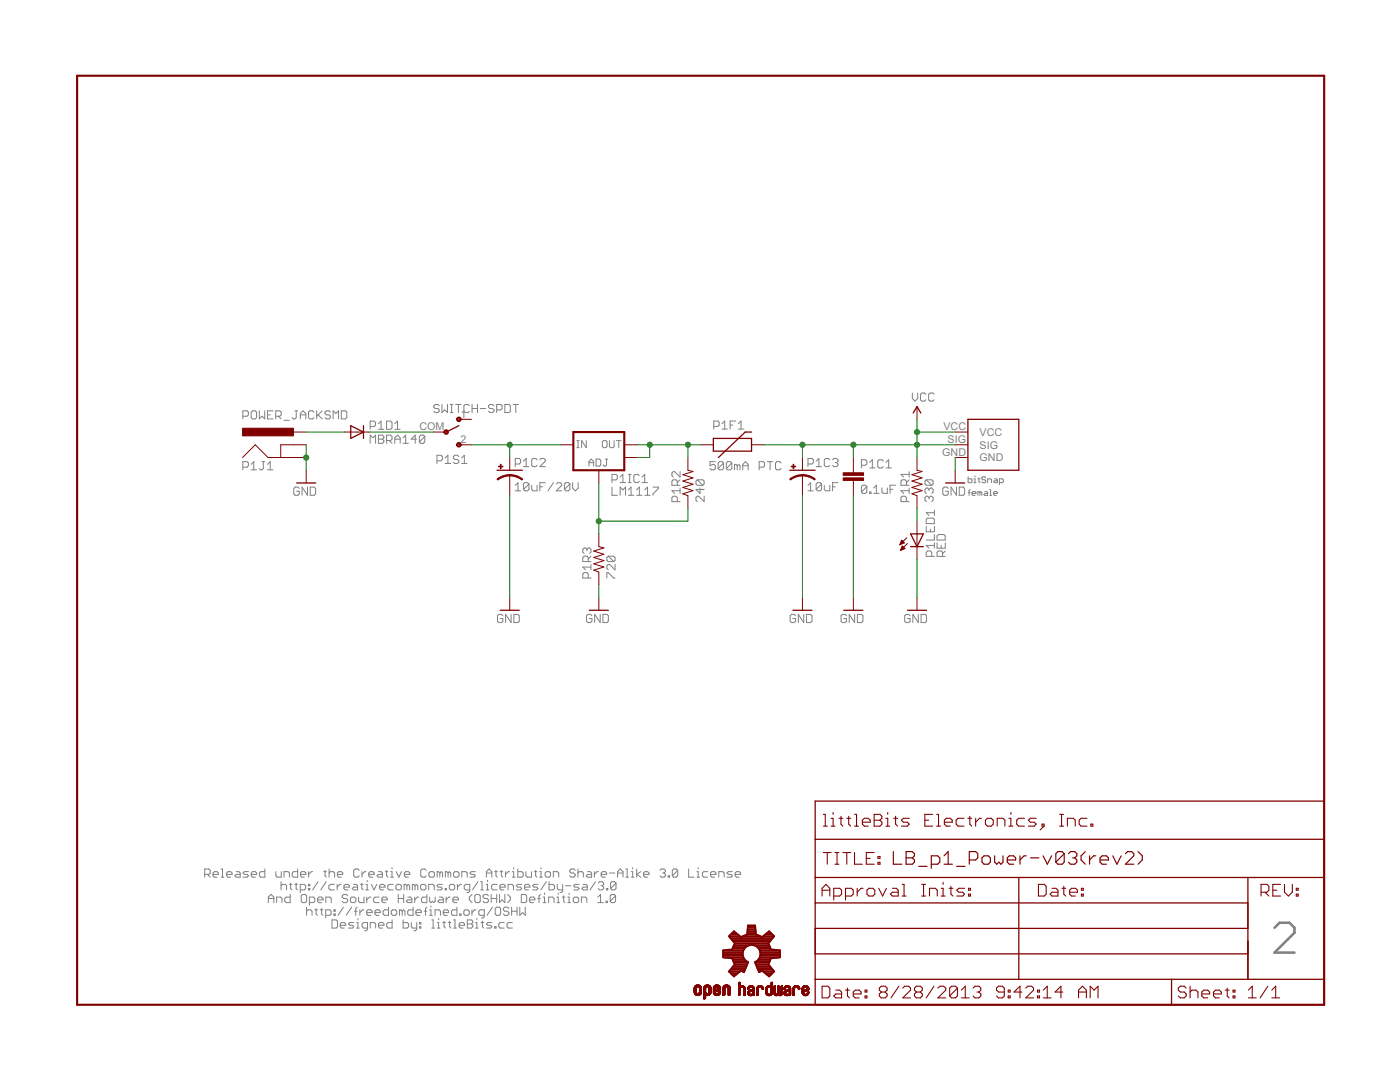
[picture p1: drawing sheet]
<svg xmlns="http://www.w3.org/2000/svg" width="279mm" height="216mm" viewBox="0 0 279 216" stroke-linecap="round" stroke-linejoin="round" font-family="sans-serif">
<defs><g id="words">
<g font-size="2.4" fill="#808080">
<text x="91.9" y="83.3">1</text>
<text x="83.7" y="85.9">COM</text>
<text x="91.9" y="88.4">2</text>
<text x="188.3" y="85.9">VCC</text>
<text x="189.1" y="88.4">SIG</text>
<text x="195.5" y="87">VCC</text>
<text x="195.5" y="89.5">SIG</text>
<text x="188" y="90.9">GND</text>
<text x="195.5" y="92.1">GND</text>
</g>
</g></defs>
<path d="M254.4 185.1l1-1h1.9l1 1v1l-3.9 4h3.9" fill="none" stroke="#808080" stroke-width=".51"/>
<g fill="none" stroke="#808080" stroke-width=".2">
<path d="M182.1 78.4v1.1l.5 .5 .6-.5v-1.1M184.8 78.7l-.3-.3h-.5l-.3 .3v1.1l.3 .2h.5l.3-.2M186.4 78.7l-.2-.3h-.6l-.3 .3v1.1l.3 .2h.6l.2-.2M48.5 83.1h.8l.3-.3v-.6l-.3-.2h-.8v1.6M48.5 93.2h.8l.3-.3v-.5l-.3-.3h-.8v1.6M50.1 82.2l.3-.2h.5l.3 .2v1.1l-.3 .3h-.5l-.3-.3zM50.1 93.7h1.1M50.1 92.7l.6-.6v1.6M51.8 82v1.6l.5-.5 .5 .5v-1.6M52.3 92.1h.5M52.6 92.1v1.4l-.3 .2h-.3l-.2-.2M53.4 82.8h.5"/>
<path d="M53.4 93.7h1.1M53.4 92.7l.5-.6v1.6M54.5 82h-1.1v1.6h1.1M55 83.1h.8l.3-.3v-.6l-.3-.2h-.8v1.6M55.6 83.1l.5 .5M56.7 83.9h1M58.8 82h.6M59.1 82v1.3l-.3 .3h-.2l-.3-.3M59.7 97.5l-.2-.3h-.6l-.3 .3v1.1l.3 .2h.6l.2-.2v-.6h-.5M59.9 83.6v-1.1l.6-.5 .5 .5v1.1M59.9 82.8h1.1M61.4 97.2v1.6l-1.1-1.6v1.6"/>
<path d="M61.9 97.2h.8l.3 .3v1.1l-.3 .2h-.8zM62.7 82.2l-.3-.2h-.6l-.2 .2v1.1l.2 .3h.6l.3-.3M63.2 82v1.6M63.5 82.8l.8 .8M64.3 82l-1.1 1.1M65.9 82.2l-.2-.2h-.6l-.2 .2v.3l.2 .3h.6l.2 .3v.2l-.2 .3h-.6l-.2-.3M66.5 83.6v-1.6l.5 .5 .6-.5v1.6M68.1 82h.8l.3 .2v1.1l-.3 .3h-.8zM73.9 85.1h.8l.3-.3v-.5l-.3-.3h-.8v1.7M73.9 88.5v-1.7l.5 .6 .6-.6v1.7M75.5 86.8h.8l.3 .3v.3l-.3 .2 .3 .3v.3l-.3 .3h-.8zM75.5 87.6h.8"/>
<path d="M75.5 84.6l.6-.6v1.7M75.5 85.7h1.1M77.2 84h.8l.2 .3v1.1l-.2 .3h-.8zM77.2 87.9h.8l.2-.3v-.5l-.2-.3h-.8v1.7M77.7 87.9l.5 .6M78.8 87.6h1.1M78.8 88.5v-1.1l.5-.6 .6 .6v1.1M78.8 85.7h1.1M78.8 84.6l.5-.6v1.7M80.4 88.5h1.1M80.4 87.4l.6-.6v1.7M83.1 87.6h-1l.8-.8v1.7"/>
<path d="M84.8 87.1l-.3-.3h-.5l-.3 .3v1.1M84.8 87.1v1.1l-.3 .3h-.5l-.3-.3M84.8 87.1l-1.1 1.1M87.2 91.9h.8l.3-.2v-.6l-.3-.3h-.8v1.7M87.7 81l-.3-.3h-.6l-.2 .3v.2l.2 .3h.6l.3 .3v.3l-.3 .2h-.6l-.2-.2M88.2 80.7v1.6l.6-.5 .5 .5v-1.6M88.8 91.4l.6-.6v1.7M88.8 92.5h1.1M89.9 80.7h.5M89.9 82.3h.5M90.1 80.7v1.6M90.9 80.7h1.1"/>
<path d="M91.5 80.7v1.6M91.6 91.1l-.3-.3h-.5l-.3 .3v.3l.3 .3h.5l.3 .2v.3l-.3 .3h-.5l-.3-.3M92.1 91.4l.6-.6v1.7M92.1 92.5h1.1M93.7 81l-.3-.3h-.5l-.3 .3v1.1l.3 .2h.5l.3-.2M94.2 80.7v1.6M94.2 81.5h1.1M95.3 80.7v1.6M95.8 81.5h1.1M98.6 81l-.3-.3h-.5l-.3 .3v.2l.3 .3h.5l.3 .3v.3l-.3 .2h-.5l-.3-.2M99.1 81.8h.8l.3-.3v-.5l-.3-.3h-.8v1.6M100.8 80.7h.8l.3 .3v1.1l-.3 .2h-.8z"/>
<path d="M102.4 80.7h1.1M102.8 97.9h1.1M102.8 96.9l.6-.6v1.6M102.8 92.6h.8l.3-.3v-.5l-.3-.3h-.8v1.6M102.9 80.7v1.6M104.5 93.1h1.1M104.5 92l.5-.5v1.6M105.6 96.6v1.1l-.3 .2h-.6l-.2-.2M105.6 96.6l-.3-.3h-.6l-.2 .3v1.1M105.6 96.6l-1.1 1.1M106.1 96.9v.8l.3 .2h.8v-1M107.2 91.8l-.3-.3h-.5l-.3 .3v1.1l.3 .2h.5l.3-.2"/>
<path d="M107.7 91.8l.3-.3h.5l.3 .3v.2l-1.1 1.1h1.1M107.7 97.1h.6M108.8 96.3h-1.1v1.6M110.5 96.3l-1.1 1.6M111 96.6l.3-.3h.5l.3 .3v.3l-1.1 1h1.1M113.7 96.6v1.1l-.2 .2h-.6l-.3-.2M113.7 96.6l-.2-.3h-.6l-.3 .3v1.1M113.7 96.6l-1.1 1.1M114.3 96.3v1.1l.5 .5 .6-.5v-1.1M115.1 87.9h.5M115.1 89.3h.5M115.4 87.9v1.4"/>
<path d="M117 87.9v1.4l-.9-1.4v1.4M117.5 92.3h1M117.5 93v-.9l.5-.5 .5 .5v.9M119 91.6h.7l.2 .2v1l-.2 .2h-.7zM120.4 87.9h.5l.2 .3v.9l-.2 .2h-.5l-.2-.2v-.9zM120.8 91.6h.5M121.1 91.6v1.2l-.3 .2h-.2l-.2-.2M121.6 87.9v1.2l.3 .2h.4l.3-.2v-1.2M122.1 95.8h.8l.3-.3v-.6l-.3-.2h-.8v1.6M122.1 97.2v1.6h1.1M123 87.9h1M123.5 87.9v1.4"/>
<path d="M123.8 95.2l.5-.5v1.6M123.8 96.3h1M123.8 98.8v-1.6l.5 .5 .5-.5v1.6M125.4 98.8h1.1M125.4 96.3h.5M125.4 97.7l.5-.5v1.6M125.4 94.7h.5M125.7 94.7v1.6M127 98.8h1.1M127 97.7l.6-.5v1.6M127.6 94.9l-.3-.2h-.5l-.3 .2v1.1l.3 .3h.5l.3-.3M128.1 96.3h1.1"/>
<path d="M128.1 95.2l.6-.5v1.6M128.7 98.8h1.1M128.7 97.7l.5-.5v1.6M130.3 97.2h1.1v.3l-1.1 1.1v.2M135.2 96.8v-.8l-.3-.3h-.5l-.3 .3v.8h1.6M135.7 97.9h-1.6l.5 .6M135.7 94.1v1.1l-1.1-1.1h-.2l-.3 .3v.5l.3 .3M135.7 97.4v1.1M135.7 95.7l-.5 .6M139.2 95.7l-.3 .3v.6l.3 .2h1.1M139.2 95.7h1.1l.2 .3v.6l-.2 .2M139.2 95.7l1.1 1.1"/>
<path d="M139.7 97.4v1.1l-.8-.8h1.6M140.5 99v1.1l-1.1-1.1h-.2l-.3 .3v.5l.3 .3M142.5 85.1h.8l.2-.3v-.5l-.2-.3h-.8v1.6M142.8 92.1h-1.1v.8l.5-.2h.3l.3 .2v.6l-.3 .2h-.5l-.3-.2M144.1 84.5l.5-.5v1.6M144.1 85.6h1.1M144.4 92.4l-.3-.3h-.5l-.3 .3v1.1M144.4 92.4v1.1l-.3 .2h-.5l-.3-.2M144.4 92.4l-1.1 1.1M145.7 84.8h.6M146 92.4l-.2-.3h-.6l-.3 .3v1.1M146 92.4v1.1l-.2 .2h-.6l-.3-.2"/>
<path d="M146 92.4l-1.1 1.1M146.8 84h-1.1v1.6M147.1 92.9l-.2-.2h-.3v1M147.1 92.9v.8M147.1 92.9l.3-.2 .3 .2v.8M147.4 85.6h1M147.4 84.5l.5-.5v1.6M148.2 93.7v-1l.6-.6 .5 .6v1M148.2 92.9h1.1M151.5 93.2h.8l.3-.3v-.5l-.3-.3h-.8v1.6M153.1 92.1h1.1M153.7 92.1v1.6"/>
<path d="M155.9 92.4l-.3-.3h-.6l-.2 .3v1.1l.2 .2h.6l.3-.2M161.2 96.9l.6-.6v1.6M161.2 97.9h1.1M161.2 92.6h.9l.2-.3v-.5l-.2-.3h-.9v1.6M162.9 92l.5-.5v1.6M162.9 93.1h1.1M164 96.6v1.1l-.3 .2h-.5l-.3-.2M164 96.6l-.3-.3h-.5l-.3 .3v1.1M164 96.6l-1.1 1.1M164.5 96.9v.8l.3 .2h.8v-1M165.6 91.8l-.3-.3h-.5l-.3 .3v1.1l.3 .2h.5l.3-.2M166.2 97.1h.5"/>
<path d="M166.2 91.8l.2-.3h.6l.2 .3v.2l-.2 .3M166.7 92.3h.3M167 92.3l.2 .3v.3l-.2 .2h-.6l-.2-.2M167.2 96.3h-1v1.6M171.9 92.8h.8l.3-.2v-.6l-.3-.3h-.8v1.7M173 97.1l-.3-.3h-.5l-.3 .3v1.1M173 97.1v1.1l-.3 .2h-.5l-.3-.2M173 97.1l-1.1 1.1M173.5 98.2h.3v.2h-.3zM173.5 92.3l.6-.6v1.7M173.5 93.4h1.1M174.4 98.4h1.1"/>
<path d="M174.4 97.4l.5-.6v1.6M176 97.4v.8l.3 .2h.8v-1M176.3 92l-.3-.3h-.5l-.3 .3v1.1l.3 .3h.5l.3-.3M176.8 93.4h1.1M176.8 92.3l.6-.6v1.7M177.6 97.6h.6M178.7 96.8h-1.1v1.6M180.9 96.8v-.8l-.3-.3h-.5l-.3 .3v.8h1.6M181.4 97.9h-1.6l.5 .6M181.4 94.1v1.1M181.4 97.4v1.1M181.4 95.7l-.5 .6"/>
<path d="M181.4 94.7h-1.6l.5 .5M184.9 95.7l-.3 .3v.6l.3 .2h1M184.9 95.7h1l.3 .3v.6l-.3 .2M184.9 95.7l1 1.1M185.4 99.3l-.3-.3h-.2l-.3 .3v.5l.3 .3M185.4 97.7l.3-.3h.2l.3 .3v.5l-.3 .3M185.4 97.7l-.3-.3h-.2l-.3 .3v.5l.3 .3M185.4 99.3l.3-.3h.2l.3 .3v.5l-.3 .3M185.4 97.7v.2M185.4 99.3v.3M189.3 97.5l-.3-.3h-.6l-.2 .3v1.1l.2 .2h.6l.3-.2v-.6h-.6M190.9 97.2v1.6l-1.1-1.6v1.6"/>
<path d="M191.4 97.2h.9l.2 .3v1.1l-.2 .2h-.9zM193.2 95.1v1.2h.6l.2-.2v-.4l-.2-.2h-.6M193.2 98.3h.4M193.6 97.7l-.2 .2v.9M194 98.5h.8l-.2-.4h-.4l-.2 .2v.4l.2 .1h.4M194.4 96.3h.4M194.4 95.5h.2v.8M194.6 95v.1M195.2 95.5h.4M195.4 95.3v.8l.2 .2M195.6 98.3l.1-.2 .2 .2v.5M195.6 98.3l-.4-.2v.7"/>
<path d="M195.6 98.3v.5M196.5 98.1h.4l.2 .2v.5h-.6l-.2-.1 .2-.2h.6M196.7 95.3l-.2-.2h-.4l-.2 .4 .2 .2h.4l.2 .4-.2 .2h-.4l-.2-.2M197.1 96.3v-.8h.6l.2 .2v.6M197.5 98.8h.4M197.5 97.7h.2v1.1M198.3 98.5h.8l-.2-.4h-.4l-.2 .2v.4l.2 .1h.4M198.5 95.5h.4l.2 .2v.6h-.6l-.2-.2 .2-.2h.6M199.5 96.3h.5l.2-.2v-.4l-.2-.2h-.5v1.2M117.1 109.6l-.2-.3h-.3l-.3 .3v.6l.3 .2M117.1 109.6l.3-.3h.3l.2 .3v.6l-.2 .2M117.1 109.6v.3"/>
<path d="M117.4 112.1v-.8l-.3-.3h-.5l-.3 .3v.8h1.6M117.4 115.3v-.8l-.3-.2h-.5l-.3 .2v.8h1.6M117.9 111l-.5 .5M117.9 113.2h-1.6l.6 .5M117.9 112.6v1.1M121.1 115.3v-1h.3l1.1 1h.2M121.4 111l-.3 .3v.5l.3 .3h1.1M121.4 111h1.1l.2 .3v.5l-.2 .3M121.4 111l1.1 1.1M122.7 112.6v1.1l-1.1-1.1h-.2l-.3 .3v.5l.3 .3M135.2 100.1v-.8l-.3-.3h-.5l-.3 .3v.8h1.6M180.9 100.1v-.8l-.3-.3h-.5l-.3 .3v.8h1.6"/>
<path d="M184.8 103.7l.3-.3h1.1l.3 .3v.8h-1.7zM184.8 105v1.1h1.7v-1.1M185.7 105.6v.5M185.9 111v-.8l-.2-.3h-.6l-.3 .3v.8h1.7M186.5 106.7v1.1h-1.7M186.5 108.8h-1.7l.6 .6M186.5 101.7v1.1M186.5 108.3v1.1M186.5 102.3h-1.7l.6 .5M187 108.3v1.1h1.6v-1.1M187.3 106.7h1.1l.2 .2v.9h-1.6v-.9zM187.8 108.8v.6"/>
<path d="M188.1 111v-.8l-.3-.3h-.5l-.3 .3v.8h1.6M188.6 109.9l-.5 .6M100.4 122.9l-.3-.3h-.6l-.2 .3v1.1l.2 .2h.6l.3-.2v-.6h-.6M102 122.6v1.6l-1.1-1.6v1.6M102.6 122.6h.8l.2 .3v1.1l-.2 .2h-.8zM118.1 122.9l-.2-.3h-.6l-.2 .3v1.1l.2 .2h.6l.2-.2v-.6h-.5M119.8 122.6v1.6l-1.1-1.6v1.6M120.3 122.6h.8l.3 .3v1.1l-.3 .2h-.8zM158.8 122.9l-.3-.3h-.6l-.2 .3v1.1l.2 .2h.6l.3-.2v-.6h-.6M160.4 122.6v1.6l-1.1-1.6v1.6M161 122.6h.8l.3 .3v1.1l-.3 .2h-.8zM168.9 122.9l-.2-.3h-.6l-.2 .3v1.1l.2 .2h.6l.2-.2v-.6h-.5"/>
<path d="M170.6 122.6v1.6l-1.1-1.6v1.6M171.1 122.6h.8l.3 .3v1.1l-.3 .2h-.8zM181.6 122.9l-.2-.3h-.6l-.2 .3v1.1l.2 .2h.6l.2-.2v-.6h-.5M183.3 122.6v1.6l-1.1-1.6v1.6M183.8 122.6h.8l.3 .3v1.1l-.3 .2h-.8zM40.9 174.5h.8l.3-.3v-.5l-.3-.3h-.8v1.6M41.4 174.5l.6 .5M42.5 174.5h1.1v-.3l-.3-.3h-.5l-.3 .3v.6l.3 .2h.5M44.1 173.4h.3v1.6M44.1 175h.6M45.2 174.5h1.1v-.3l-.3-.3h-.5l-.3 .3v.6l.3 .2h.5M47.1 173.9h.6l.2 .3v.8h-.8l-.2-.2 .2-.3h.8"/>
<path d="M49.6 173.9h-.8l-.3 .3 .3 .3h.5l.3 .3-.3 .2h-.8M50.1 174.5h1.1v-.3l-.3-.3h-.5l-.3 .3v.6l.3 .2h.5M52.9 173.4v1.6h-.9l-.2-.2v-.6l.2-.3h.9M53.6 179.3h1.1M55.1 173.9v.9l.2 .2h.8v-1.1M56.1 176.7l.3-.2h.5l.3 .2v.9M56.1 175.9v1.7M56.7 175v-1.1h.8l.3 .3v.8M57.7 176.5h.6M57.9 178.5v1.6h-.8l-.3-.3v-.5l.3-.3h.8M58 176.2v1.1l.3 .3M58.8 176.5h.6"/>
<path d="M59.1 176.2v1.1l.3 .3M59.4 173.4v1.6h-.8l-.3-.2v-.6l.3-.3h.8M59.9 177.6h.8l.3-.3v-.6l-.3-.2h-.8v1.6M60 174.5h1v-.3l-.2-.3h-.6l-.2 .3v.6l.2 .2h.6M60.1 178.8l.3-.3h.5l.3 .3v1l-.3 .3h-.5l-.3-.3zM61.6 176.5h.2v.2h-.2zM61.6 177.3h.2v.3h-.2zM61.6 173.9v1.1M62.4 173.9h-.3l-.5 .6M63.4 179.6h1.1v-.3l-.3-.3h-.6l-.2 .3v.5l.2 .3h.6M63.5 175.9l-1.1 1.7M64.6 173.9h.5"/>
<path d="M64.9 173.7v1.1l.2 .2M65.1 175.9l-1.1 1.7M65.7 174.2l.3-.3h.5l.3 .3v.8M65.7 173.4v1.6M66.7 176.5h-.8l-.3 .2v.6l.3 .3h.8M67.3 176.5v1.1M67.3 174.5h1.1v-.3l-.3-.3h-.5l-.3 .3v.6l.3 .2h.5M68.1 176.5h-.3l-.5 .5M68.6 177h1.1v-.3l-.2-.2h-.6l-.3 .2v.6l.3 .3h.6M69.4 178.8l-.3-.3h-.5l-.3 .3v.2l.3 .3h.5l.3 .3v.2l-.3 .3h-.5l-.3-.3M70.2 179h.5l.3 .3v.5l-.3 .3h-.5l-.3-.3v-.5zM70.5 176.5h.6l.3 .2v.9h-.9l-.2-.3 .2-.3h.9"/>
<path d="M71.6 179v.8l.2 .3h.8v-1.1M71.7 173.7l-.3-.3h-.5l-.3 .3v1.1l.3 .2h.5l.3-.2M71.9 176.5h.6M72.2 176.2v1.1l.3 .3M72.2 173.9v1.1M73 176.5h.3v1.1M73 177.6h.6M73 173.9h-.2l-.6 .6M73.2 179v1.1M73.3 175.7v.2M73.6 174.5h1.1v-.3l-.3-.3h-.5l-.3 .3v.6l.3 .2h.5M74 179h-.3l-.5 .6"/>
<path d="M74.1 176.5l.6 1.1 .5-1.1M75.5 173.9h.6l.2 .3v.8h-.8l-.3-.2 .3-.3h.8M75.6 179h-.8l-.2 .3v.5l.2 .3h.8M75.7 177h1.1v-.3l-.2-.2h-.6l-.3 .2v.6l.3 .3h.6M76.2 179.6h1.1v-.3l-.3-.3h-.5l-.3 .3v.5l.3 .3h.5M76.9 173.9h.5M77.2 173.7v1.1l.2 .2M78 175h.5M78 173.9h.2v1.1M78.2 173.1v.3M78.5 176.5h-.8l-.3 .2v.6l.3 .3h.8M79.1 173.9l.5 1.1 .5-1.1"/>
<path d="M79.3 176.5h.5l.3 .2v.6l-.3 .3h-.5l-.3-.3v-.6zM79.5 179.3h1.1M79.5 178.5v1.6M80.6 178.5v1.6M80.7 174.5h1.1v-.3l-.3-.3h-.5l-.3 .3v.6l.3 .2h.5M81.2 176.7l-.3-.2h-.3v1.1M81.2 176.7v.9M81.2 176.7l.3-.2 .2 .2v.9M81.4 179h.5l.3 .3v.8h-.8l-.3-.3 .3-.2h.8M82.8 179v1.1M82.8 176.7l-.2-.2h-.3v1.1M82.8 176.7v.9"/>
<path d="M82.8 176.7l.3-.2 .3 .2v.9M83.6 179h-.3l-.5 .6M84.2 176.5h.5l.3 .2v.6l-.3 .3h-.5l-.3-.3v-.6zM85 173.7l-.2-.3h-.6l-.2 .3v1.1l.2 .2h.6l.2-.2M85.2 178.5v1.6h-.8l-.3-.3v-.5l.3-.3h.8M85.6 177.6v-1.1h.8l.3 .2v.9M85.6 174.2l.3-.3h.5l.3 .3v.6l-.3 .2h-.5l-.3-.2zM85.7 179v.8l.3 .3 .3-.3 .3 .3 .2-.3v-.8M87.7 179h.5l.3 .3v.8h-.8l-.3-.3 .3-.2h.8M87.8 174.2l-.3-.3h-.3v1.1M87.8 174.2v.8M87.8 174.2l.3-.3 .2 .3v.8"/>
<path d="M88.3 176.5h-.8l-.3 .2 .3 .3h.5l.3 .3-.3 .3h-.8M88.8 177.3h.3v.3h-.3zM89 179v1.1M89.4 174.2l-.2-.3h-.3v1.1M89.4 174.2v.8M89.4 174.2l.3-.3 .3 .3v.8M89.7 176.7l.2-.2h.6l.2 .2v.6l-.2 .3h-.6l-.2-.3zM89.8 179h-.2l-.6 .6M90.4 179.6h1.1v-.3l-.3-.3h-.5l-.3 .3v.5l.3 .3h.5M90.8 173.9h.5l.3 .3v.6l-.3 .2h-.5l-.3-.2v-.6zM91.3 176.5v1.1M92.1 176.5h-.3l-.5 .5"/>
<path d="M92.2 175v-1.1h.8l.2 .3v.8M93.7 177.6h-.8l-.3-.3v-.6l.3-.2h.8v1.3l-.2 .3h-.3M94.2 178.5l-.5 .5v.6l.5 .5M94.9 173.9h-.8l-.3 .3 .3 .3h.5l.3 .3-.3 .2h-.8M95 178.5h.6l.2 .3v1l-.2 .3h-.6l-.2-.3v-1zM95.4 175.9l-1.1 1.7M95.9 177.6h.6M95.9 175.9h.3v1.7M97 176.5h.3v1.1M97 177.6h.6M97.1 175v-1.1l.5-.5 .5 .5v1.1M97.1 174.2h1"/>
<path d="M97.3 175.7v.2M97.5 178.8l-.3-.3h-.5l-.3 .3v.2l.3 .3h.5l.3 .3v.2l-.3 .3h-.5l-.3-.3M98 179.3h1.1M98 178.5v1.6M98.7 173.9h.6M99 173.7v1.1l.3 .2M99.1 178.5v1.6M99.2 176.5h-.8l-.3 .2v.6l.3 .3h.8M99.7 178.5v1.6l.5-.5 .6 .5v-1.6M99.8 177h1v-.3l-.2-.2h-.6l-.2 .2v.6l.2 .3h.6M99.8 173.9h.5M100.1 173.7v1.1l.2 .2"/>
<path d="M100.9 173.9v1.1M101.3 178.5l.6 .5v.6l-.6 .5M101.4 177.6v-1.1h.8l.3 .2v.9M101.7 173.9h-.3l-.5 .6M102.3 175h.5M102.3 173.9h.2v1.1M102.5 173.1v.3M103.3 173.4v1.6h.9l.2-.2v-.6l-.2-.3h-.9M104 178.5h.8l.3 .3v1l-.3 .3h-.8zM104.1 176.5h-.8l-.3 .2 .3 .3h.5l.3 .3-.3 .3h-.8M104.7 177h1v-.3l-.2-.2h-.6l-.2 .2v.6l.2 .3h.6M105 173.9v.9l.2 .2h.9v-1.1"/>
<path d="M105.7 179.6h1v-.3l-.2-.3h-.6l-.2 .3v.5l.2 .3h.6M106.6 173.9h.5M106.9 173.7v1.1l.2 .2M107.3 179.3h.5M107.4 176.5h-.8l-.3 .2 .3 .3h.5l.3 .3-.3 .3h-.8M107.7 175h.5M107.7 173.9h.3v1.1M107.8 178.5l-.2 .3v1.3M108 173.1v.3M108.4 179h.3v1.1M108.7 178.2v.3M108.8 174.2l.3-.3h.5l.3 .3v.6l-.3 .2h-.5l-.3-.2z"/>
<path d="M109 175.9l-1.1 1.7M109.6 175.9v1.7h.8l.3-.3v-.6l-.3-.2h-.8M110.4 175v-1.1h.9l.2 .3v.8M111.1 179h.3v1.1M111.2 176.5v.8l.3 .3h.8M111.4 178.2v.3M112.2 179h.6M112.3 176.5v1.3l-.3 .3h-.2M112.5 178.8v1l.3 .3M112.8 176.7h1.1M113.3 179h.3v1.1M113.6 178.2v.3"/>
<path d="M114.7 179h.5l.3 .3v.5l-.3 .3h-.5l-.3-.3v-.5zM114.8 173.7l-.3-.3h-.5l-.3 .3v.2l.3 .3h.5l.3 .3v.3l-.3 .2h-.5l-.3-.2M115.3 174.2l.3-.3h.6l.2 .3v.8M115.3 173.4v1.6M115.6 176.5h-.9l-.2 .2 .2 .3h.6l.3 .3-.3 .3h-.8M116.4 176.5h.5l.3 .2v.9h-.8l-.3-.3 .3-.3h.8M117.2 173.9h.6l.3 .3v.8h-.9l-.2-.2 .2-.3h.9M118.6 173.9v1.1M118.9 175.9l-1.1 1.7M119.3 179l.5-.5v1.6M119.4 176.2l.3-.3h.5l.3 .3v.3l-.3 .2M119.4 173.9h-.3l-.5 .6"/>
<path d="M119.9 176.7h.3M120 174.5h1.1v-.3l-.3-.3h-.6l-.2 .3v.6l.2 .2h.6M120.2 176.7l.3 .3v.3l-.3 .3h-.5l-.3-.3M120.9 179.8h.3v.3h-.3zM121 177.3h.3v.3h-.3zM121.6 174.2h1.1M122.9 178.8v1l-.3 .3h-.6l-.2-.3M122.9 178.8l-.3-.3h-.6l-.2 .3v1M122.9 178.8l-1.1 1M122.9 176.2v1.1l-.2 .3h-.6l-.2-.3M122.9 176.2l-.2-.3h-.6l-.2 .3v1.1M122.9 176.2l-1 1.1"/>
<path d="M123.3 174.2h1M123.3 175v-1.1l.5-.5 .5 .5v1.1M124.9 173.4h.3v1.6M124.9 175h.5M126 175h.5M126 173.9h.3v1.1M126.3 173.1v.3M127.1 173.4v1.6M127.9 173.9l-.8 .6 .8 .5M128.4 174.5h1.1v-.3l-.3-.3h-.5l-.3 .3v.6l.3 .2h.5M131.7 173.7l.3-.3h.5l.3 .3v.2l-.3 .3M132.2 174.2h.3"/>
<path d="M132.5 174.2l.3 .3v.3l-.3 .2h-.5l-.3-.2M133.3 174.8h.3v.2h-.3zM135.3 173.7l-.3-.3h-.6l-.2 .3v1.1M135.3 173.7v1.1l-.3 .2h-.6l-.2-.2M135.3 173.7l-1.1 1.1M137.4 173.4v1.6h1.1M139.1 175h.5M139.1 173.9h.2v1.1M139.3 173.1v.3M141.2 173.9h-.8l-.2 .3v.6l.2 .2h.8M141.8 174.5h1.1v-.3l-.3-.3h-.5l-.3 .3v.6l.3 .2h.5M143.4 175v-1.1h.9l.2 .3v.8"/>
<path d="M146.2 173.9h-.8l-.3 .3 .3 .3h.5l.3 .3-.3 .2h-.8M146.7 174.5h1.1v-.3l-.3-.3h-.5l-.3 .3v.6l.3 .2h.5M53.6 180.1v-1.1l.5-.5 .6 .5v1.1M55.2 180.1v-1.1h.8l.3 .3v.8M61.2 181v1.6M61.2 181.8l.2-.3h.6l.3 .3v.8M61.7 180.1h.8l.3-.3v-.5l-.3-.3h-.8v1.6M62.8 181.5h.6M63.1 181.3v1.1l.3 .2M63.9 181.5h.6M64.2 181.3v1.1l.3 .2M65 182.6h.8l.3-.2v-.6l-.3-.3h-.8v1.7"/>
<path d="M65 180.1v-1.1h.8l.3 .3v.8M66.3 183.6h.8l.3 .2v1.1l-.3 .3h-.8zM66.6 181.5h.3v.3h-.3zM66.6 182.4h.3v.2h-.3zM67.9 184.6h1.1v-.2l-.3-.3h-.5l-.3 .3v.5l.3 .3h.5M68.5 181l-1 1.6M70.2 181l-1.1 1.6M70.6 184.1h-.8l-.3 .3 .3 .2h.5l.3 .3-.3 .3h-.8M70.7 181.8h.6M71.2 185.2h.5M71.2 184.1h.2v1.1M71.3 181l-.3 .3v1.3"/>
<path d="M71.4 183.3v.3M71.8 181.5v1.1M72.6 181.5h-.2l-.6 .6M73.2 182.1h1.1v-.3l-.3-.3h-.6l-.2 .3v.6l.2 .2h.6M73.3 185.2h-.8l-.2-.3v-.5l.2-.3h.8v1.3l-.2 .3h-.3M73.9 185.2v-1.1h.8l.3 .3v.8M74.8 182.1h1.1v-.3l-.3-.3h-.5l-.3 .3v.6l.3 .2h.5M75.5 184.6h1.1v-.2l-.3-.3h-.5l-.3 .3v.5l.3 .3h.5M77.5 181v1.6h-.8l-.2-.2v-.6l.2-.3h.8M78.3 183.6v1.6h-.9l-.2-.3v-.5l.2-.3h.9M78.4 181.5h.5l.3 .3v.6l-.3 .2h-.5l-.3-.2v-.6zM80.3 181.8l-.3-.3h-.3v1.1"/>
<path d="M80.3 181.8v.8M80.3 181.8l.2-.3 .3 .3v.8M80.5 183.6v1.6h.8l.2-.3v-.5l-.2-.3h-.8M82.1 184.1v.8l.3 .3h.8M82.4 181v1.6h-.8l-.2-.2v-.6l.2-.3h.8M83 182.1h1.1v-.3l-.3-.3h-.5l-.3 .3v.6l.3 .2h.5M83.2 184.1v1.3l-.3 .3h-.3M83.7 184.1h.3v.3h-.3zM83.7 184.9h.3v.3h-.3zM84.6 181.8h.6M85.2 181l-.3 .3v1.3M85.7 181.5h.3v1.1"/>
<path d="M85.7 182.6h.6M86 180.7v.3M86.2 185.2h.5M86.2 183.6h.2v1.6M86.8 182.6v-1.1h.8l.3 .3v.8M87.3 185.2h.5M87.3 184.1h.2v1.1M87.5 183.3v.3M88.3 184.1h.6M88.5 182.1h1v-.3l-.2-.3h-.6l-.2 .3v.6l.2 .2h.6M88.6 183.8v1.1l.3 .3M89.5 184.1h.5"/>
<path d="M89.7 183.8v1.1l.3 .3M90.5 185.2h.6M90.5 183.6h.3v1.6M91.2 181v1.6h-.8l-.3-.2v-.6l.3-.3h.8M91.6 184.6h1.1v-.2l-.3-.3h-.5l-.3 .3v.5l.3 .3h.5M91.7 182.4h.3v.2h-.3zM92.8 181.5h.6l.2 .3v.6l-.2 .2h-.6l-.2-.2v-.6zM93.3 183.6h.8l.3 .2v.3l-.3 .3 .3 .2v.3l-.3 .3h-.8zM93.3 184.4h.8M94.2 181.5v1.1M94.9 185.2h.5M94.9 184.1h.3v1.1"/>
<path d="M95 181.5h-.3l-.5 .6M95.2 183.3v.3M96 184.1h.5M96.3 183.8v1.1l.2 .3M96.6 182.6h-.8l-.3-.2v-.6l.3-.3h.8v1.4l-.2 .3h-.3M98.2 184.1h-.8l-.3 .3 .3 .2h.5l.3 .3-.3 .3h-.8M98.3 181l-1.1 1.6M98.7 184.9h.3v.3h-.3zM98.8 181.3l.3-.3h.5l.3 .3v1.1l-.3 .2h-.5l-.3-.2zM100.6 184.1h-.8l-.3 .3v.5l.3 .3h.8M101.6 181.3l-.3-.3h-.6l-.2 .3v.2l.2 .3h.6l.3 .3v.3l-.3 .2h-.6l-.2-.2M102.1 181.8h1.1"/>
<path d="M102.1 181v1.6M102.3 184.1h-.8l-.3 .3v.5l.3 .3h.8M103.2 181v1.6M103.7 181v1.6l.6-.5 .5 .5v-1.6M108.4 180.1h.5M109.5 180.1v-1.1h.8l.3 .3v.8M111.1 180.1h.6M113.3 180.1h.6M116 180.1v-1.1h.8l.3 .3v.8M119.3 180.1h1.1"/>
</g>
<path d="M15.4 15.1h248.9v185.4h-248.9zM114.4 86.2h10.2v7.6h-10.2z" fill="none" stroke="#800000" stroke-width=".42"/>
<g fill="none" stroke="#800000" stroke-width=".25">
<path d="M59.2 96.4h3.8M70 84.9l2.5 1.3-2.5 1.3zM72.5 84.9v2.6M91.6 84.9l-2.6 1.3M99.2 93.8h5.1M142.4 87.5h7.6v2.5h-7.6zM150 86.2h-1.3l-5.3 5.1M157.6 93.8h5.1M182.2 82.4l.8-1.3 .8 1.3M188.7 96.4h3.8M193.2 83.7h10.1v10.1h-10.1zM181.7 106.5h2.6l-1.3 2.6z"/>
<path d="M181.7 109.1h2.6M99.8 121.8h3.8M117.6 121.8h3.8M158.2 121.8h3.9M168.4 121.8h3.8M181.1 121.8h3.8M162.7 159.9h101.6v40.6h-101.6zM162.7 175.1h101.6M162.7 167.5h101.6M203.3 175.1v20.3M249 175.1v20.3M162.7 195.4h101.6"/>
<path d="M162.7 180.2h86.3M162.7 185.3h86.3M162.7 190.3h86.3M233.8 195.4v5.1"/>
</g>
<g fill="none" stroke="#800000" stroke-width=".21">
<path d="M164.1 178.8v-1.6l.7-.7 .8 .7v1.6M164.1 177.6h1.5M164.3 170.1h1.6M164.3 162.5h.4v2.3M164.3 164.8h.8M165.1 170.1v2.3M165.9 164.8h.7M165.9 163.3h.4v1.5M166.3 162.1v.4M166.4 178.8h1.2l.4-.4v-.8l-.4-.4h-1.2v2.4M166.6 170.1h.8M166.6 172.4h.8"/>
<path d="M167 170.1v2.3M167.4 163.3h.8M167.8 162.9v1.5l.4 .4M168.2 170.1h1.6M168.7 178.8h1.2l.4-.4v-.8l-.4-.4h-1.2v2.4M169 170.1v2.3M169 163.3h.8M169.4 162.9v1.5l.4 .4M170.5 170.1v2.3h1.6M170.5 162.5h.4v2.3M170.5 164.8h.8M171.1 177.2v1.6"/>
<path d="M172.1 164.1h1.6v-.4l-.4-.4h-.8l-.4 .4v.7l.4 .4h.8M172.3 177.2h-.4l-.8 .8M172.9 171.3h.8M173 177.6l.4-.4h.8l.4 .4v.8l-.4 .4h-.8l-.4-.4zM174.5 170.1h-1.6v2.3h1.6M174.5 162.5h1.1l.4 .4v.4l-.4 .4 .4 .4v.3l-.4 .4h-1.1zM174.5 163.7h1.1M175.2 172.1h.4v.3h-.4zM175.2 170.9h.4v.4h-.4zM175.4 177.2l.7 1.6 .8-1.6M176.8 164.8h.8M176.8 163.3h.4v1.5"/>
<path d="M177.2 162.1v.4M178.1 177.2h.8l.4 .4v1.2h-1.2l-.4-.4 .4-.4h1.2M178.4 163.3h.7M178.7 162.9v1.5l.4 .4M180 176.5h.4v2.3M180 178.8h.8M181.5 163.3h-1.2l-.4 .4 .4 .4h.8l.4 .3-.4 .4h-1.2M183.9 176.5h.8M183.9 178.8h.8M184.3 176.5v2.3M184.6 163.7h.8M185.5 178.8v-1.6h1.2l.3 .4v1.2"/>
<path d="M186.1 162.5h-1.5v2.3h1.5M186.9 162.5h.4v2.3M186.9 164.8h.8M187.8 178.8h.8M187.8 177.2h.4v1.6M188.2 176.1v.4M188.5 164.1h1.5v-.4l-.3-.4h-.8l-.4 .4v.7l.4 .4h.8M189.4 177.2h.8M189.8 176.8v1.6l.4 .4M192.4 163.3h-1.2l-.4 .4v.7l.4 .4h1.2M192.5 177.2h-1.2l-.4 .4 .4 .4h.8l.4 .4-.4 .4h-1.2M193.1 163.3h.8"/>
<path d="M193.3 178.4h.4v.4h-.4zM193.3 177.2h.4v.4h-.4zM193.5 162.9v1.5l.4 .4M194.7 163.3v1.5M195.9 163.3h-.4l-.8 .8M196.7 163.7l.4-.4h.7l.4 .4v.7l-.4 .4h-.7l-.4-.4zM199 164.8v-1.5h1.2l.4 .4v1.1M201.3 164.8h.8M201.3 163.3h.4v1.5M201.7 162.1v.4M204.4 163.3h-1.1l-.4 .4v.7l.4 .4h1.1M206.8 163.3h-1.2l-.4 .4 .4 .4h.8l.4 .3-.4 .4h-1.2"/>
<path d="M207.2 176.5h1.2l.4 .3v1.6l-.4 .4h-1.2zM208 164.4h.4v.4h-.4zM208.4 164.8l-.8 .8M210 177.2h.7l.4 .4v1.2h-1.1l-.4-.4 .4-.4h1.1M211.5 162.5h.8M211.5 164.8h.8M211.9 162.5v2.3M211.9 177.2h.8M212.3 176.8v1.6l.4 .4M213 164.8v-1.5h1.2l.4 .4v1.1M213.5 178h1.5v-.4l-.4-.4h-.7l-.4 .4v.8l.4 .4h.7M215.8 178.4h.4v.4h-.4z"/>
<path d="M215.8 177.2h.4v.4h-.4zM216.9 163.3h-1.1l-.4 .4v.7l.4 .4h1.1M217.7 164.4h.4v.4h-.4zM251.7 178h1.2l.3-.4v-.8l-.3-.3h-1.2v2.3M252.5 178l.7 .8M254 177.6h.8M255.6 176.5h-1.6v2.3h1.6M256.3 176.5v1.5l.8 .8 .8-.8v-1.5M258.7 178.4h.4v.4h-.4zM258.7 177.2h.4v.4h-.4zM164.1 196.8h1.1l.4 .4v1.5l-.4 .4h-1.1zM166.8 197.6h.8l.4 .4v1.1h-1.2l-.4-.4 .4-.4h1.2"/>
<path d="M168.7 197.6h.8M169.1 197.2v1.5l.4 .4M170.3 198.3h1.6v-.3l-.4-.4h-.8l-.4 .4v.7l.4 .4h.8M172.6 198.7h.4v.4h-.4zM172.6 197.6h.4v.4h-.4zM175.9 198l-.4 .3v.4l.4 .4h.8l.3-.4v-.4l-.3-.3M175.9 198l-.4-.4v-.4l.4-.4h.8l.3 .4v.4l-.3 .4M175.9 198h.8M179.4 196.8l-1.6 2.3M180.2 197.2l.4-.4h.7l.4 .4v.4l-1.5 1.5h1.5M182.9 198l-.4 .3v.4l.4 .4h.8l.4-.4v-.4l-.4-.3M182.9 198l-.4-.4v-.4l.4-.4h.8l.4 .4v.4l-.4 .4"/>
<path d="M182.9 198h.8M186.4 196.8l-1.6 2.3M187.2 197.2l.4-.4h.7l.4 .4v.4l-1.5 1.5h1.5M191.1 197.2v1.5l-.4 .4h-.8l-.4-.4M191.1 197.2l-.4-.4h-.8l-.4 .4v1.5M191.1 197.2l-1.6 1.5M191.9 199.1h1.5M191.9 197.6l.7-.8v2.3M194.2 197.2l.4-.4h.8l.3 .4v.4l-.3 .4M195 198h.4M195.4 198l.3 .3v.4l-.3 .4h-.8l-.4-.4M200.4 198h-1.1l-.4-.4v-.4l.4-.4h.7l.4 .4v1.5l-.4 .4h-.7l-.4-.4"/>
<path d="M201.2 198.7h.4v.4h-.4zM201.2 197.6h.4v.4h-.4zM203.9 198h-1.5l1.2-1.2v2.3M204.7 197.2l.4-.4h.8l.4 .4v.4l-1.6 1.5h1.6M207.1 198.7h.4v.4h-.4zM207.1 197.6h.4v.4h-.4zM208.2 199.1h1.6M208.2 197.6l.8-.8v2.3M212.1 198h-1.5l1.1-1.2v2.3M215.2 198h1.6M215.2 199.1v-1.5l.8-.8 .8 .8v1.5M217.6 199.1v-2.3l.8 .8 .7-.8v2.3"/>
<path d="M236.7 197.2l-.4-.4h-.7l-.4 .4v.4l.4 .4h.7l.4 .3v.4l-.4 .4h-.7l-.4-.4M237.5 198l.4-.4h.8l.4 .4v1.1M237.5 196.8v2.3M239.8 198.3h1.6v-.3l-.4-.4h-.8l-.4 .4v.7l.4 .4h.8M242.2 198.3h1.5v-.3l-.3-.4h-.8l-.4 .4v.7l.4 .4h.8M244.5 197.6h.8M244.9 197.2v1.5l.4 .4M246.1 198.7h.4v.4h-.4zM246.1 197.6h.4v.4h-.4zM249.1 199.1h1.6M249.1 197.6l.8-.8v2.3M253 196.8l-1.5 2.3"/>
<path d="M253.8 199.1h1.6M253.8 197.6l.8-.8v2.3"/>
</g>
<g fill="none" stroke="#800000" stroke-width=".23">
<path d="M178.3 169.9v2.5h1.7M180.8 169.9h1.3l.4 .4v.5l-.4 .4 .4 .4v.4l-.4 .4h-1.3zM180.8 171.2h1.3M183.3 172.9h1.7M185.9 172.4h1.2l.5-.4v-.8l-.5-.4h-1.2v2.5M188.4 172.4h1.7M188.4 170.8l.8-.9v2.5M190.9 172.9h1.7M193.4 171.6h1.3l.4-.4v-.9l-.4-.4h-1.3v2.5M196 171.2l.4-.4h.8l.5 .4v.8l-.5 .4h-.8l-.4-.4zM198.5 170.8v1.2l.4 .4 .4-.4 .4 .4 .5-.4v-1.2M201 171.6h1.7v-.4l-.4-.4h-.9l-.4 .4v.8l.4 .4h.9"/>
<path d="M203.6 170.8v1.6M204.8 170.8h-.4l-.8 .8M205.7 171.2h1.6M208.2 170.8l.8 1.6 .9-1.6M212.4 170.3v1.7l-.4 .4h-.9l-.4-.4M212.4 170.3l-.4-.4h-.9l-.4 .4v1.7M212.4 170.3l-1.7 1.7M213.2 170.3l.5-.4h.8l.4 .4v.5l-.4 .4M214.1 171.2h.4M214.5 171.2l.4 .4v.4l-.4 .4h-.8l-.5-.4M216.6 169.9l-.8 .9v.8l.8 .8M217.4 170.8v1.6"/>
<path d="M218.7 170.8h-.4l-.9 .8M219.5 171.6h1.7v-.4l-.4-.4h-.8l-.5 .4v.8l.5 .4h.8M222.1 170.8l.8 1.6 .9-1.6M224.6 170.3l.4-.4h.8l.5 .4v.5l-1.7 1.6h1.7M227.1 169.9l.9 .9v.8l-.9 .8"/>
</g>
<g fill="none" stroke="#800000" stroke-width=".2">
<path d="M48.4 91.3l2.5-2.5 2.6 2.5h7.6M58.6 86.2h2.5M61.1 93.8v2.6M61.1 88.8h-5.1v2.5M68.7 86.2h5.1M86.5 86.2h2.5M91.6 88.8h2.5M91.6 83.7h2.5M101.7 91.3v2.5M101.7 94.8v4.1M111.9 88.8h2.5M119.5 93.8v2.6"/>
<path d="M124.6 88.8h2.5M124.6 91.3h2.5M137.3 91.3v2.5l1 .3-2 .6 2 .7-2 .6 2 .6-2 .7 2 .6-2 .6 1 .4v2.6M139.8 88.8h2.6M150 88.8h2.5M160.1 91.3v2.5M160.1 94.8v4.1M170.3 91.3v3M170.3 95.9v3M183 81.1v2.6M183 91.3v2.5l1 .3-2 .6 2 .7-2 .6 2 .6-2 .7 2 .6-2 .6 1 .4v2.6M190.6 93.8v2.6"/>
<path d="M190.6 88.8h2.6M190.6 86.2h2.6M190.6 91.3h2.6M101.7 119.2v2.6M119.5 106.5v2.6l1 .2-2 .7 2 .6-2 .6 2 .7-2 .6 2 .6-2 .7 1 .4v2.5M119.5 119.2v2.6M160.1 119.2v2.6M170.3 119.2v2.6M179.6 108.6h.2M179.7 108.5h.4M179.7 108.3h.7M179.7 109.8h.1"/>
<path d="M179.8 109.7h.3M179.8 108.2h.6M179.8 108.1h.5M179.8 109.5h.6M179.9 108h.2M179.9 109.4h.7M179.9 107.8h.1M179.9 109.3h.5M180 107.8l.5 .5-.9 .4zM180 109.2h.3M180 109.1h.2M180.1 108.9l.5 .6-.9 .3z"/>
<path d="M181 107.3l-1.4 1.4M181.1 108.4l-1.4 1.4M183 104v7.6M183 119.2v2.6M138.5 198h.5M138.5 198h.4M138.5 197.9h.4M138.5 197.8h.4M138.5 197.7h.4M138.5 197.6h.4M138.5 197.5h.4M138.5 197.4h.4"/>
<path d="M138.5 197.3h.4M138.5 197.2h.4M138.6 198.1h.4M138.6 198.2h.6M138.6 198.2h.5M138.6 196.9h1.3M138.6 198.3h1.3M138.6 196.8h1.3M138.7 196.8h1.1M138.7 196.7h1.1M138.7 198.5h1.1M138.8 196.7h.9"/>
<path d="M138.8 198.5h.9M138.9 196.6h.8M138.9 198.6h.7M138.9 196.6h.7M138.9 197.2h-.4M139 197.1h-.5M139 197.1h-.4M139 198.6h.5M139 197h-.4M139.1 197h-.5M139.1 196.5h.3M139.1 198.6h.3"/>
<path d="M139.4 197h.6M139.5 198.1h.5M139.5 197h.5M139.5 197.1h.5M139.6 197.1h.4M139.6 198h.4M139.6 197.9h.4M139.6 197.8h.4M139.6 197.7h.4M139.6 197.6h.4M139.6 197.5h.4M139.6 197.4h.4"/>
<path d="M139.6 197.3h.4M139.6 197.2h.4M139.8 198.4h-1.1M139.9 198.4h-1.2M139.9 198.3h-1.3M140 198.2h-.6M140 198.2h-.5M140 198.1h-.4M140.4 199.2h.4M140.4 199.1h.4M140.4 199h.4M140.4 198.9h.4"/>
<path d="M140.4 198.8h.4M140.4 198.7h.4M140.4 198.6h.4M140.4 198.5h1.3M140.4 198.3h1.4M140.4 198.2h.7M140.4 198.2h.6M140.4 198.1h.5M140.4 198h.4M140.4 197.9h.4M140.4 197.8h.4M140.4 197.7h.4"/>
<path d="M140.4 197.6h.4M140.4 197.5h.4M140.4 197.4h.4M140.4 197.3h.4M140.4 197.2h.4M140.5 199.3h.1M140.5 196.9h1.3M140.6 196.8h1.2M140.6 199.3h-.1M140.6 196.7h1.1M140.7 196.7h1M140.8 199.3h-.4"/>
<path d="M140.8 196.6h.8M140.8 199.2h-.4M140.8 196.6h.7M140.8 197.2h-.4M140.9 197.1h-.5M140.9 197.1h-.4M140.9 197h-.4M141 197h-.5M141 196.5h.3M141 198.6h.3M141.3 197h.6M141.4 198.2h.5"/>
<path d="M141.4 197h.5M141.4 198.6h-1M141.5 197.1h.4M141.5 198h.4M141.5 197.9h.4M141.5 197.8h.4M141.5 197.7h.4M141.5 197.6h.4M141.5 197.5h.4M141.5 197.4h.4M141.5 197.3h.4M141.5 197.2h.4"/>
<path d="M141.5 198.6h-1.1M141.6 198.5h-1.2M141.7 198.4h-1.3M141.8 198.4h-1.4M141.8 198.3h-1.4M141.8 196.9h-1.3M141.9 198.2h-.6M141.9 198.1h-.5M141.9 198.1h-.4M142.4 198.2h.5M142.4 198.1h.4M142.4 198h.4"/>
<path d="M142.4 197.5h1.4M142.4 197.4h.3M142.4 197.3h.3M142.4 197.2h.3M142.4 197.1h.4M142.4 198.2h.6M142.4 198.3h1.3M142.4 196.9h1.4M142.5 198.3h1.2M142.5 196.9h1.2M142.5 196.8h1.2M142.5 198.4h1.1"/>
<path d="M142.6 196.7h1M142.6 198.5h1M142.7 196.6h.8M142.7 198.6h.7M142.7 196.6h.7M142.8 198h-.4M142.8 197.2h-.4M142.8 197.1h-.4M142.8 198.6h.5M142.8 197.9h-.4M142.9 197.4h.9M142.9 197h-.5"/>
<path d="M142.9 197.9h-.5M142.9 198.6h.3M142.9 196.5h.3M143 197.4h.8M143.1 197.8h-.7M143.2 197.3h.6M143.2 197h.6M143.3 197.7h-.9M143.3 197h.5M143.3 197.1h.5M143.4 197.2h.4M143.4 198.1h.4"/>
<path d="M143.4 197.7h-1M143.4 197.1h.4M143.4 198h.4M143.4 197.9h.4M143.5 197.8h.3M143.5 197.6h-1.1M143.6 197.8h.2M143.6 197.6h-1.2M143.7 198.4h-1.2M143.7 197.7h.1M143.7 197.5h-1.3M143.8 198.2h-.6"/>
<path d="M143.8 198.2h-.5M143.8 198.1h-.5M144.3 198.6h.3M144.3 198.5h.4M144.3 198.4h.4M144.3 198.3h.4M144.3 198.2h.4M144.3 198.1h.4M144.3 198h.4M144.3 197.9h.4M144.3 197.8h.4M144.3 197.7h.4"/>
<path d="M144.3 197.6h.4M144.3 197.5h.4M144.3 197.4h.4M144.3 197.3h.4M144.3 197.2h.4M144.3 198.6h.1M144.3 197.1h.4M144.3 196.9h1.4M144.4 196.9h1.2M144.4 196.8h1.2M144.5 196.7h1M144.6 196.6h.8"/>
<path d="M144.6 198.5h-.3M144.7 196.6h.6M144.7 197.1h-.4M144.8 197h-.5M144.8 196.5h.4M145.2 197h.5M145.3 197.1h.4M145.3 198.6h.3M145.3 198.5h.4M145.3 198.4h.4M145.3 198.3h.4M145.3 198.2h.4"/>
<path d="M145.3 198.1h.4M145.3 198h.4M145.3 197.9h.4M145.3 197.8h.4M145.3 197.7h.4M145.3 197.6h.4M145.3 197.5h.4M145.3 197.4h.4M145.3 197.3h.4M145.3 197.2h.4M145.4 198.6h.1M145.7 198.5h-.4"/>
<path d="M147.4 198.6h.1M147.4 198.5h.3M147.4 198.4h.3M147.4 198.3h.3M147.4 198.2h.3M147.4 198.1h.3M147.4 198h.3M147.4 197.9h.3M147.4 197.8h.3M147.4 197.7h.3M147.4 197.6h.3M147.4 197.5h.3"/>
<path d="M147.4 197.4h.3M147.4 197.3h.3M147.4 197.2h.3M147.4 196.9h1.2M147.4 196.8h1.1M147.4 196.7h1M147.4 196.7h.3M147.4 196.6h.3M147.4 196.5h.3M147.4 196.4h.3M147.4 196.3h.3M147.4 196.2h.3"/>
<path d="M147.4 196.1h.3M147.4 196h.3M147.5 196h.2M147.6 198.6h-.2M147.7 198.6h-.3M147.7 197.2h-.3M147.8 197.1h-.4M147.8 196.7h.5M147.8 197h-.4M148 197h-.6M148.1 197h.6M148.3 197h.4"/>
<path d="M148.3 197.1h.4M148.4 197.1h.3M148.4 197.2h.3M148.5 198.6h.1M148.5 198.5h.2M148.5 198.4h.2M148.5 198.3h.2M148.5 198.2h.2M148.5 198.1h.2M148.5 198h.2M148.5 197.9h.2M148.5 197.8h.2"/>
<path d="M148.5 197.7h.2M148.5 197.6h.2M148.5 197.5h.2M148.5 197.4h.2M148.5 197.3h.2M148.7 198.6h-.2M149.2 198.3h.3M149.2 198.2h.3M149.2 198.1h.3M149.2 197.3h.3M149.2 198.4h.9M149.2 198.3h.4"/>
<path d="M149.2 197.5h.1M149.2 197.2h.3M149.3 198.4h.8M149.3 197h.3M149.3 198.5h.8M149.3 196.9h1.1M149.4 198.6h.7M149.4 197.4h-.2M149.4 196.9h1M149.4 196.8h1M149.4 197.7h1.2M149.5 197.4h-.3"/>
<path d="M149.5 198.6h.6M149.5 196.8h.8M149.5 197.2h-.3M149.5 198.1h-.3M149.5 198h-.3M149.5 196.7h.7M149.6 198.6h.5M149.6 197.1h-.4M149.6 198h-.4M149.6 197.6h1M149.6 196.7h.5M149.7 197.9h-.5"/>
<path d="M149.7 197.6h.9M149.8 198.7h.1M149.8 197.9h-.6M149.8 197.5h.8M149.8 197h-.5M149.9 197h.6M150 197.8h-.7M150 197.5h.6M150 197.4h.6M150.1 197.8h-.8M150.1 197h.4M150.1 197.1h.4"/>
<path d="M150.2 197.7h-.8M150.2 197.4h.4M150.2 197.1h.3M150.2 197.2h.4M150.2 197.8h.4M150.2 197.7h.4M150.2 197.3h.4M150.3 198.5h.3M150.3 198.4h.3M150.3 198.3h.3M150.3 198.2h.3M150.3 198.1h.3"/>
<path d="M150.3 198h.3M150.3 197.9h.3M150.3 197.8h.3M150.3 198.6h.1M150.5 198.6h-.2M150.6 198.6h-.3M151 198.6h.1M151 198.5h.3M151 198.4h.3M151 198.3h.3M151 198.2h.3M151 198.1h.3"/>
<path d="M151 198h.3M151 197.9h.3M151 197.8h.3M151 197.7h.3M151 197.6h.3M151 197.5h.3M151 197.4h.3M151 197.3h.3M151 197.2h.3M151.1 196.9h1.2M151.2 196.9h1M151.2 198.6h-.2"/>
<path d="M151.2 196.8h1M151.3 198.6h-.3M151.3 196.8h.8M151.3 197.3h-.3M151.3 197.2h-.3M151.3 196.7h.7M151.4 197.1h-.4M151.4 197.1h-.3M151.4 196.7h.6M151.5 197h-.4M151.6 197h-.5M151.8 197h.5"/>
<path d="M151.9 197h.4M152 197.1h.3M152 197.2h.4M152.1 197.2h.3M152.1 197.4h.2M152.1 197.3h.3M152.1 197.4h.1M152.4 197.3h-.3M152.8 198h.3M152.8 197.9h.3M152.8 197.8h.3M152.8 197.7h.3"/>
<path d="M152.8 197.6h.3M152.8 197.5h.3M152.8 197.4h.3M152.8 198.1h.3M152.8 197.3h.3M152.8 197.2h.3M152.8 198.2h.4M152.9 198.3h.3M152.9 198.3h.4M152.9 198.4h1.2M153 198.4h1.1M153 196.9h1.2"/>
<path d="M153 198.5h1M153 196.8h1.2M153.1 198.6h.8M153.1 196.8h1.1M153.2 198.6h.6M153.2 197.2h-.4M153.2 196.7h1M153.2 197.1h-.4M153.2 197.1h-.3M153.2 196.7h.6M153.3 197h-.4M153.4 198.7h.1"/>
<path d="M153.4 197h-.5M153.5 198.7h.1M153.6 197h.6M153.7 198.3h.4M153.7 197h.5M153.8 198.3h.3M153.8 197.1h.4M153.9 198.1h.3M153.9 197.2h.3M153.9 198h.3M153.9 197.9h.3M153.9 197.8h.3"/>
<path d="M153.9 197.7h.3M153.9 197.6h.3M153.9 197.5h.3M153.9 197.4h.3M153.9 197.3h.3M153.9 196.7h.3M153.9 196.6h.3M153.9 196.5h.3M153.9 196.4h.3M153.9 196.3h.3M153.9 196.2h.3M153.9 196.1h.3"/>
<path d="M154 196h.2M154.1 196h.1M154.2 198.2h-.4M154.2 198.2h-.3M154.5 198.3h.3M154.5 198.2h.3M154.5 198.2h.2M154.5 198.1h.2M154.5 198h.2M154.5 197.9h.2M154.5 197.8h.2M154.5 197.7h.2"/>
<path d="M154.5 197.6h.2M154.5 197.5h.2M154.5 197.4h.2M154.5 197.3h.2M154.5 197.2h.2M154.5 197.1h.2M154.5 197h.2M154.5 196.9h.2M154.5 196.8h.2M154.5 198.4h1.6M154.5 198.5h1.6M154.5 196.7h.2"/>
<path d="M154.6 198.5h1.5M154.6 198.6h1.4M154.6 196.7h.1M154.7 198.6h.5M155 198.7h.1M155.1 198.3h.4M155.2 198.2h.3M155.2 198.1h.2M155.2 198h.2M155.2 197.9h.2M155.2 197.8h.2M155.2 197.7h.2"/>
<path d="M155.2 197.6h.2M155.2 197.5h.2M155.2 197.4h.2M155.2 197.3h.2M155.2 197.2h.2M155.2 197.1h.2M155.2 197h.2M155.2 196.9h.2M155.2 196.8h.2M155.3 196.7h.1M155.4 198.6h.5M155.8 198.3h.3"/>
<path d="M155.8 198.2h.3M155.9 198.2h.2M155.9 198.1h.2M155.9 198h.2M155.9 197.9h.2M155.9 197.8h.2M155.9 197.7h.2M155.9 197.6h.2M155.9 197.5h.2M155.9 197.4h.2M155.9 197.3h.2M155.9 197.2h.2"/>
<path d="M155.9 197.1h.2M155.9 197h.2M155.9 196.9h.2M155.9 196.8h.2M156 196.7h.1M156.4 198.3h.4M156.4 198.2h.4M156.4 198.1h.4M156.4 197.3h.3M156.4 197.2h.4M156.5 198.3h.3M156.5 197.5h.1"/>
<path d="M156.5 197.2h.3M156.5 198.4h.8M156.5 197.1h.4M156.5 198.5h.8M156.6 198.5h.8M156.6 197.4h-.2M156.6 196.9h1M156.7 198.6h.7M156.7 196.8h.9M156.7 197.4h-.3M156.7 196.8h.8M156.7 198.6h.6"/>
<path d="M156.8 197.3h-.4M156.8 196.7h.7M156.8 198h-.4M156.8 198.6h.5M156.8 197.1h-.3M156.8 197.6h1M156.9 196.7h.5M156.9 197h-.4M157 197.9h-.5M157 197.6h.8M157.1 197.5h.7M157.1 197h-.6"/>
<path d="M157.2 197h.5M157.2 197.8h-.7M157.2 197.5h.6M157.3 197.4h.5M157.3 197.8h-.7M157.4 197h.4M157.4 197.1h.4M157.4 197.7h-.7M157.4 197.4h.4M157.5 197.2h.3M157.5 198.6h.1M157.5 198.5h.3"/>
<path d="M157.5 198.4h.3M157.5 198.3h.3M157.5 198.2h.3M157.5 198.1h.3M157.5 198h.3M157.5 197.9h.3M157.5 197.8h.3M157.5 197.7h.3M157.5 197.3h.3M157.7 196.9h-1.1M157.7 198.6h-.2M157.8 198.6h-.3"/>
<path d="M157.8 198.5h-.3M157.8 197.7h-1.1M158.3 198.6h.1M158.3 198.5h.2M158.3 198.4h.2M158.3 198.3h.2M158.3 198.2h.2M158.3 198.1h.2M158.3 198h.2M158.3 197.9h.2M158.3 197.8h.2M158.3 197.7h.2"/>
<path d="M158.3 197.6h.2M158.3 197.5h.2M158.3 197.4h.2M158.3 197.3h.2M158.3 197.2h.3M158.3 197.1h.4M158.4 196.9h1.1M158.4 198.6h-.1M158.4 196.9h1M158.5 196.8h.9M158.5 198.6h-.2M158.6 197.2h-.3"/>
<path d="M158.6 196.7h.7M158.6 197.1h-.3M158.7 196.7h.5M158.7 197h-.4M158.9 197h-.6M159 197h.5M159.2 197h.4M159.2 197.1h.4M159.3 197.2h.3M159.3 197.3h.3M159.3 197.4h.2M159.6 197.4h-.3"/>
<path d="M160.1 198.1h.3M160.1 198h.3M160.1 197.6h1.1M160.1 197.6h.3M160.1 197.5h.3M160.1 197.4h.3M160.1 197.3h.3M160.1 197.2h.3M160.1 198.2h.4M160.1 198.2h.3M160.1 198.3h.4M160.1 197.1h.4"/>
<path d="M160.1 198.4h1.2M160.2 196.9h1.1M160.2 198.4h1.1M160.2 198.5h1M160.3 198.5h.9M160.3 196.9h1M160.3 196.8h.9M160.3 198.6h.9M160.4 197.2h-.3M160.4 196.7h.7M160.4 198.6h.7M160.4 198h-.3"/>
<path d="M160.4 197.1h-.3M160.5 198.6h.5M160.5 196.7h.5M160.5 197h-.4M160.6 197.9h-.5M160.7 197.9h-.6M160.7 197h-.6M160.7 198.7h.1M160.8 197.5h.6M160.8 197.8h-.7M160.8 197h.6M160.8 197.4h.6"/>
<path d="M160.9 197.8h-.8M161 197.7h-.9M161 197.4h.4M161 197h.4M161 197.1h.4M161.1 197.1h.3M161.1 198.2h.3M161.1 197.3h.3M161.1 197.2h.3M161.1 198.1h.3M161.1 197.7h-1M161.2 198h.2"/>
<path d="M161.3 197.9h.1M161.3 197.6h-.8M161.4 198.3h-.4M161.4 198.2h-.3M161.4 197.5h-.8M161.4 198.1h-.3"/>
</g>
<g fill="#800000" stroke="#800000" stroke-width=".2">
<path d="M91.3 83.3a.46 .46 0 0 1 .7 .2 .46 .46 0 0 1-.3 .6 .46 .46 0 0 1-.6-.4h.2a.25 .25 0 0 1 .3-.3 .25 .25 0 0 1 .2 .4 .25 .25 0 0 1-.4 0l-.3-.1z" fill-rule="evenodd"/>
<path d="M91.3 88.4a.46 .46 0 0 1 .7 .1 .46 .46 0 0 1-.3 .7 .46 .46 0 0 1-.6-.4h.2a.25 .25 0 0 1 .3-.3 .25 .25 0 0 1 .2 .4 .25 .25 0 0 1-.4 0l-.3-.1z" fill-rule="evenodd"/>
<path d="M88.8 85.9a.46 .46 0 0 1 .6 .1 .46 .46 0 0 1-.3 .7 .46 .46 0 0 1-.5-.5h.2a.25 .25 0 0 1 .3-.3 .25 .25 0 0 1 .1 .4 .25 .25 0 0 1-.4 0l-.2-.1z" fill-rule="evenodd"/>
<path d="M160.1 94.7h.3a3.9 3.9 0 0 1 2.3 .9l-.1 .2-1.4-.7-1.1-.1z" fill-rule="evenodd"/>
<path d="M157.6 95.6l1.2-.7 1.3-.2v.3l-1 .1-1.3 .7z" fill-rule="evenodd"/>
<path d="M101.7 94.7h.3a3.9 3.9 0 0 1 2.3 .9l-.2 .2-1.3-.7-1.1-.1z" fill-rule="evenodd"/>
<path d="M99.2 95.6l1.2-.7 1.3-.2v.3l-1 .1-1.3 .7z" fill-rule="evenodd"/>
</g>
<g fill="#800000" stroke="#800000" stroke-width=".2">
<path d="M48.4 85.4h10.2v1.6h-10.2z"/>
<path d="M168.3 95.4h4v.5h-4z"/>
<path d="M168.3 94.3h4v.5h-4z"/>
<path d="M157.9 93h.9v.2h-.9z"/>
<path d="M158.3 92.6h.1v.9h-.1z"/>
<path d="M99.5 93h.9v.2h-.9z"/>
<path d="M99.9 92.6h.1v.9h-.1z"/>
</g>
<g fill="none" stroke="#800000" stroke-width=".38">
<path d="M144.3 190.7h4M144.3 190.4h3.9M144.3 190h3.9M144.3 189.7h4M144.7 191.1h3.7M145.5 193.9h2.2M145.5 186.9h2.2M145.8 193.5h2.9M145.8 186.5h1.5M145.8 187.2h8.4M145.8 194.2h1.4M146 193.2h2.8"/>
<path d="M146.1 187.6h7.8M146.1 186.2h.8M146.2 194.6h.6M146.2 189.3h2.3M146.2 191.4h2.4M146.3 189h2.5M146.3 192.8h2.7M146.3 191.8h2.6M146.4 187.9h7.2M146.5 188.6h3M146.5 185.8l1.4 1.2 1.2-.5 .2-1.8h1.4l.2 1.8 1.2 .5 1.4-1.2 1 1-1.2 1.5 .5 1.1 1.9 .2v1.4l-1.9 .2-.5 1.2 1.2 1.4-1 1-1.4-1.1-.6 .3-.8-2a1.79 1.79 0 0 0 .7-2.8 1.79 1.79 0 0 0-2.8 0 1.79 1.79 0 0 0 .7 2.8l-.8 2-.6-.3-1.4 1.1-1-1 1.2-1.4-.5-1.2-1.9-.2v-1.4l1.9-.2 .5-1.1-1.2-1.5zM146.5 192.1h2.7"/>
<path d="M146.6 192.5h2.5M146.6 188.3h6.7M148.1 186.9h3.7M148.3 193.9h.2M149 186.5h1.9M149.1 186.2h1.7M149.2 185.8h1.6M149.2 185.5h1.6M149.2 185.1h1.5M149.3 184.8h1.4M150.5 188.6h3M150.7 192.1h2.8"/>
<path d="M150.9 192.5h2.5M151 192.8h2.6M151 191.8h2.6M151.1 189h2.6M151.2 193.2h2.7M151.3 193.5h2.9M151.4 191.4h2.4M151.4 193.9h.3M151.4 189.3h2.4M151.6 191.1h3.7M151.6 189.7h4.1M151.7 190.7h4"/>
<path d="M151.7 190h4M151.8 190.4h3.9M152.2 186.9h2.3M152.3 193.9h2.2M152.7 186.5h1.5M152.7 194.2h1.4M153.1 186.2h.8M153.2 194.6h.6"/>
</g>
<g fill="none" stroke="#008000" stroke-width=".2">
<path d="M61.1 88.8v5M61.1 86.2h7.6M73.8 86.2h12.7M94.1 88.8h17.8M101.7 88.8v2.5M101.7 98.9v20.3M119.5 96.4v10.1M127.1 88.8h12.7M129.7 88.8v2.5h-2.6M137.3 88.8v2.5M152.5 88.8h38.1M160.1 88.8v2.5"/>
<path d="M160.1 98.9v20.3M170.3 88.8v2.5M170.3 98.9v20.3M183 83.7v7.6M183 86.2h7.6M190.6 91.3v2.5M119.5 116.7v2.5M137.3 101.5v2.5h-17.8M183 101.5v2.5M183 111.6v7.6"/>
</g>
<g fill="#008000" stroke="#008000" stroke-width=".2">
<circle cx="61.1" cy="91.3" r=".51"/>
<circle cx="101.7" cy="88.8" r=".51"/>
<circle cx="129.7" cy="88.8" r=".51"/>
<circle cx="137.3" cy="88.8" r=".51"/>
<circle cx="170.3" cy="88.8" r=".51"/>
<circle cx="183" cy="88.8" r=".51"/>
<circle cx="183" cy="86.2" r=".51"/>
<circle cx="160.1" cy="88.8" r=".51"/>
<circle cx="119.5" cy="104" r=".51"/>
</g>
<use href="#words"/>
</svg>
